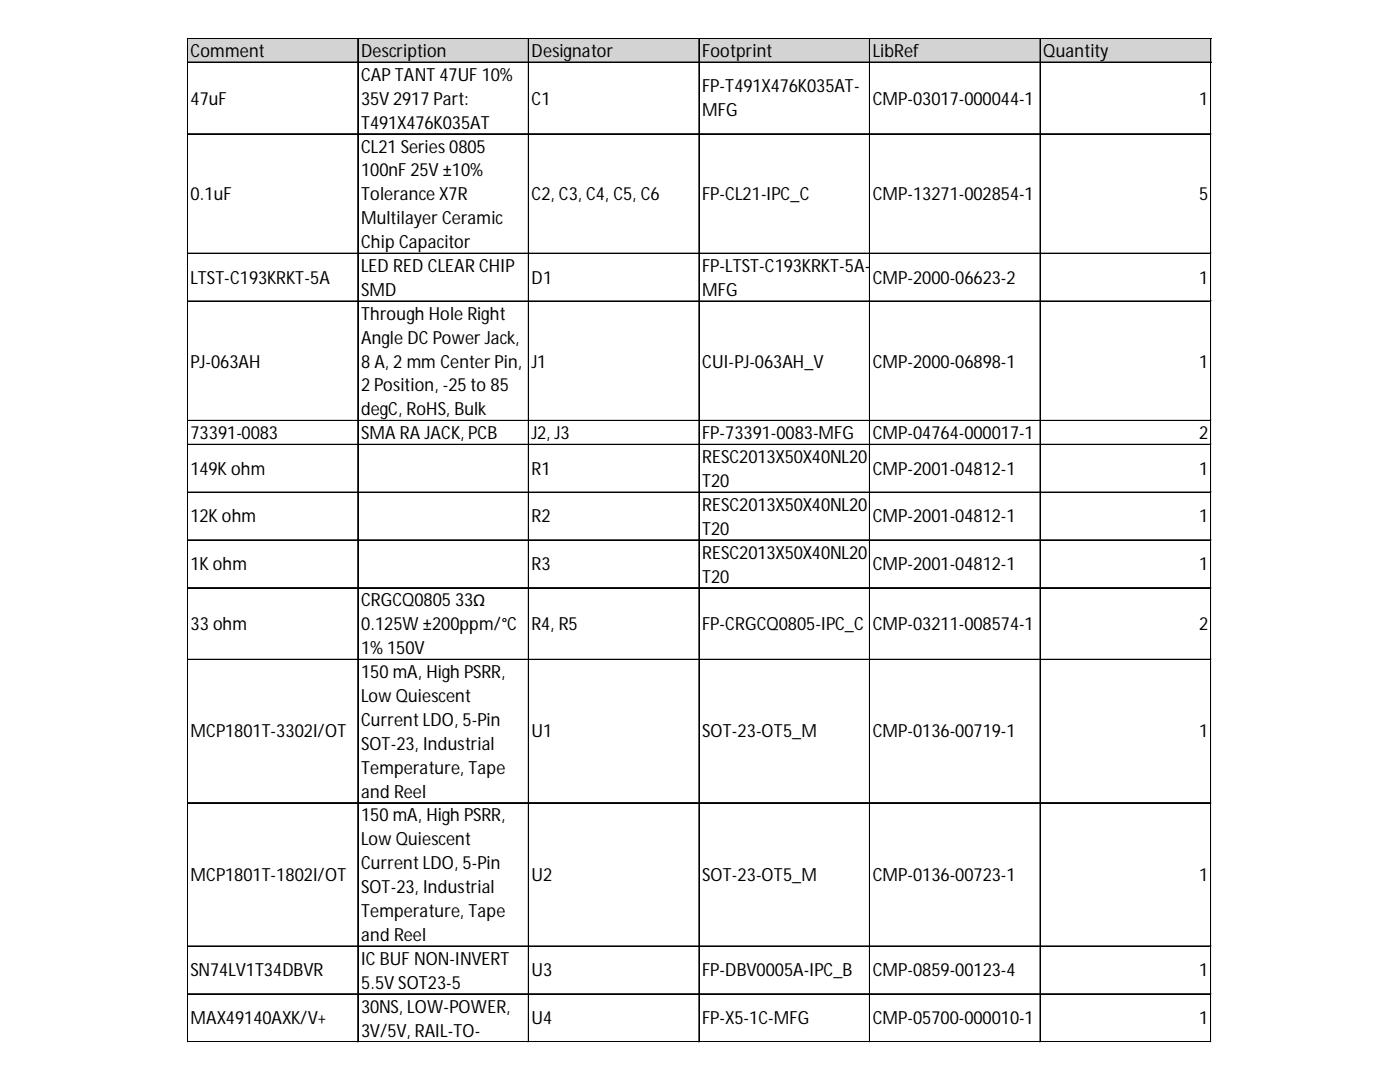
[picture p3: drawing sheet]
<svg xmlns="http://www.w3.org/2000/svg" width="279mm" height="216mm" viewBox="0 0 279 216" stroke-linecap="round" stroke-linejoin="round" font-family="sans-serif">
<defs><g id="words">
<g font-size="3.6">
<text x="38" y="11.4">Comment</text>
<text x="72" y="11.4">Description</text>
<text x="106.1" y="11.4">Designator</text>
<text x="140.1" y="11.4">Footprint</text>
<text x="174.2" y="11.4">LibRef</text>
<text x="208.2" y="11.4">Quantity</text>
<text x="72" y="16.1">CAPTANT47UF 10%</text>
<text x="38" y="20.9">47uF</text>
<text x="72" y="20.9">35V2917 Part:</text>
<text x="106.1" y="20.9">C1</text>
<text x="140.1" y="18.4">FP-T491X476K035AT-</text>
<text x="140.1" y="23.2">MFG</text>
<text x="174.2" y="20.9">CMP-03017-000044-1</text>
<text x="239.3" y="20.9">1</text>
<text x="72" y="25.7">T491X476K035AT</text>
<text x="72" y="30.4">CL21 Series0805</text>
<text x="72" y="35.2">100nF 25V±10%</text>
<text x="38" y="40">0.1uF</text>
<text x="72" y="40">Tolerance X7R</text>
<text x="106.1" y="40">C2, C3, C4, C5, C6</text>
<text x="140.1" y="40">FP-CL21-IPC_C</text>
<text x="174.2" y="40">CMP-13271-002854-1</text>
<text x="239.3" y="40">5</text>
<text x="72" y="44.7">MultilayerCeramic</text>
<text x="72" y="49.5">Chip Capacitor</text>
<text x="38" y="56.6">LTST-C193KRKT-5A</text>
<text x="72" y="54.3">LED RED CLEAR CHIP</text>
<text x="72" y="59">SMD</text>
<text x="106.1" y="56.6">D1</text>
<text x="140.1" y="54.3">FP-LTST-C193KRKT-5A-</text>
<text x="140.1" y="59">MFG</text>
<text x="174.2" y="56.6">CMP-2000-06623-2</text>
<text x="239.3" y="56.6">1</text>
<text x="72" y="63.8">Through Hole Right</text>
<text x="72" y="68.6">Angle DCPowerJack,</text>
<text x="38" y="73.3">PJ-063AH</text>
<text x="72" y="73.3">8 A, 2 mm CenterPin,</text>
<text x="106.1" y="73.3">J1</text>
<text x="140.1" y="73.3">CUI-PJ-063AH_V</text>
<text x="174.2" y="73.3">CMP-2000-06898-1</text>
<text x="239.3" y="73.3">1</text>
<text x="72" y="78.1">2 Position, -25 to 85</text>
<text x="72" y="82.9">degC, RoHS, Bulk</text>
<text x="38" y="87.7">73391-0083</text>
<text x="72" y="87.7">SMA RA JACK, PCB</text>
<text x="106.1" y="87.7">J2, J3</text>
<text x="140.1" y="87.7">FP-73391-0083-MFG</text>
<text x="174.2" y="87.7">CMP-04764-000017-1</text>
<text x="239.3" y="87.7">2</text>
<text x="38" y="94.7">149Kohm</text>
<text x="106.1" y="94.7">R1</text>
<text x="140.1" y="92.4">RESC2013X50X40NL20</text>
<text x="174.2" y="94.7">CMP-2001-04812-1</text>
<text x="239.3" y="94.7">1</text>
<text x="140.1" y="97.2">T20</text>
<text x="140.1" y="102">RESC2013X50X40NL20</text>
<text x="38" y="104.3">12Kohm</text>
<text x="106.1" y="104.3">R2</text>
<text x="140.1" y="106.7">T20</text>
<text x="174.2" y="104.3">CMP-2001-04812-1</text>
<text x="239.3" y="104.3">1</text>
<text x="38" y="113.8">1Kohm</text>
<text x="106.1" y="113.8">R3</text>
<text x="140.1" y="111.5">RESC2013X50X40NL20</text>
<text x="174.2" y="113.8">CMP-2001-04812-1</text>
<text x="239.3" y="113.8">1</text>
<text x="140.1" y="116.3">T20</text>
<text x="38" y="125.8">33 ohm</text>
<text x="72" y="121">CRGCQ0805 33Ω</text>
<text x="72" y="125.8">0.125W±200ppm/°C</text>
<text x="106.1" y="125.8">R4, R5</text>
<text x="140.1" y="125.8">FP-CRGCQ0805-IPC_C</text>
<text x="174.2" y="125.8">CMP-03211-008574-1</text>
<text x="239.3" y="125.8">2</text>
<text x="72" y="130.6">1%150V</text>
<text x="72" y="135.3">150 mA, High PSRR,</text>
<text x="72" y="140.1">LowQuiescent</text>
<text x="38" y="147.2">MCP1801T-3302I/OT</text>
<text x="72" y="144.9">CurrentLDO, 5-Pin</text>
<text x="72" y="149.6">SOT-23, Industrial</text>
<text x="106.1" y="147.2">U1</text>
<text x="140.1" y="147.2">SOT-23-OT5_M</text>
<text x="174.2" y="147.2">CMP-0136-00719-1</text>
<text x="239.3" y="147.2">1</text>
<text x="72" y="154.4">Temperature, Tape</text>
<text x="72" y="159.2">and Reel</text>
<text x="72" y="163.9">150 mA, High PSRR,</text>
<text x="72" y="168.7">LowQuiescent</text>
<text x="72" y="173.5">CurrentLDO, 5-Pin</text>
<text x="38" y="175.8">MCP1801T-1802I/OT</text>
<text x="72" y="178.2">SOT-23, Industrial</text>
<text x="106.1" y="175.8">U2</text>
<text x="140.1" y="175.8">SOT-23-OT5_M</text>
<text x="174.2" y="175.8">CMP-0136-00723-1</text>
<text x="239.3" y="175.8">1</text>
<text x="72" y="183">Temperature, Tape</text>
<text x="72" y="187.8">and Reel</text>
<text x="38" y="194.8">SN74LV1T34DBVR</text>
<text x="72" y="192.5">ICBUF NON-INVERT</text>
<text x="72" y="197.3">5.5VSOT23-5</text>
<text x="106.1" y="194.8">U3</text>
<text x="140.1" y="194.8">FP-DBV0005A-IPC_B</text>
<text x="174.2" y="194.8">CMP-0859-00123-4</text>
<text x="239.3" y="194.8">1</text>
<text x="72" y="202.1">30NS, LOW-POWER,</text>
<text x="38" y="204.4">MAX49140AXK/V+</text>
<text x="72" y="206.8">3V/5V, RAIL-TO-</text>
<text x="106.1" y="204.4">U4</text>
<text x="140.1" y="204.4">FP-X5-1C-MFG</text>
<text x="174.2" y="204.4">CMP-05700-000010-1</text>
<text x="239.3" y="204.4">1</text>
</g>
</g></defs>
<path d="M37.5 7.7h204.3v4.8h-204.3z" fill="#d3d3d3"/>
<g fill="none" stroke="#000" stroke-width=".2">
<path d="M37.3 7.6v200.4M37.4 7.6v200.4M37.5 7.6h204.3M37.5 7.7h204.3M37.5 12.4h204.3M37.5 12.5h204.3M71.4 7.8v200.2M71.5 7.8v200.2M105.4 7.8v200.2M105.5 7.8v200.2M139.5 7.8v200.2M139.6 7.8v200.2"/>
<path d="M173.5 7.8v200.2M173.6 7.8v200.2M207.6 7.8v200.2M241.6 7.8v200.2M241.7 7.8v200.2M37.5 26.7h204.3M37.5 26.8h204.3M37.5 50.5h204.3M37.5 50.6h204.3M37.5 60h204.3M37.5 60.1h204.3M37.5 83.9h204.3"/>
<path d="M37.5 84h204.3M37.5 88.6h204.3M37.5 88.7h204.3M37.5 98.2h204.3M37.5 98.3h204.3M37.5 107.7h204.3M37.5 107.8h204.3M37.5 117.2h204.3M37.5 117.3h204.3M37.5 131.5h204.3M37.5 131.6h204.3M37.5 160.1h204.3"/>
<path d="M37.5 160.2h204.3M37.5 188.7h204.3M37.5 188.8h204.3M37.5 198.3h204.3M37.5 198.4h204.3M37.5 207.8h204.3M37.5 207.9h204.3"/>
</g>
<path d="M37.3 208h.1" fill="none" stroke="#d4d4d4" stroke-width=".2"/>
<path d="M37.3 208h.2z" fill="#d4d4d4"/>
<path d="M71.4 208h.1" fill="none" stroke="#d4d4d4" stroke-width=".2"/>
<path d="M71.4 208h.2z" fill="#d4d4d4"/>
<path d="M105.4 208h.1" fill="none" stroke="#d4d4d4" stroke-width=".2"/>
<path d="M105.4 208h.2z" fill="#d4d4d4"/>
<path d="M139.5 208h.1" fill="none" stroke="#d4d4d4" stroke-width=".2"/>
<path d="M139.5 208h.1z" fill="#d4d4d4"/>
<path d="M173.5 208h.1" fill="none" stroke="#d4d4d4" stroke-width=".2"/>
<path d="M173.5 208h.2z" fill="#d4d4d4"/>
<path d="M207.6 208h.1" fill="none" stroke="#d4d4d4" stroke-width=".2"/>
<path d="M207.6 208h.1z" fill="#d4d4d4"/>
<path d="M241.6 208h.1" fill="none" stroke="#d4d4d4" stroke-width=".2"/>
<path d="M241.6 208h.2z" fill="#d4d4d4"/>
<path d="M241.8 26.7h.1" fill="none" stroke="#d4d4d4" stroke-width=".2"/>
<path d="M241.8 26.7v.1z" fill="#d4d4d4"/>
<path d="M241.8 50.5h.1" fill="none" stroke="#d4d4d4" stroke-width=".2"/>
<path d="M241.8 50.5v.2z" fill="#d4d4d4"/>
<path d="M241.8 60h.1" fill="none" stroke="#d4d4d4" stroke-width=".2"/>
<path d="M241.8 60v.2z" fill="#d4d4d4"/>
<path d="M241.8 83.9h.1" fill="none" stroke="#d4d4d4" stroke-width=".2"/>
<path d="M241.8 83.9v.1z" fill="#d4d4d4"/>
<path d="M241.8 88.6h.1" fill="none" stroke="#d4d4d4" stroke-width=".2"/>
<path d="M241.8 88.6v.2z" fill="#d4d4d4"/>
<path d="M241.8 98.2h.1" fill="none" stroke="#d4d4d4" stroke-width=".2"/>
<path d="M241.8 98.2v.1z" fill="#d4d4d4"/>
<path d="M241.8 107.7h.1" fill="none" stroke="#d4d4d4" stroke-width=".2"/>
<path d="M241.8 107.7v.2z" fill="#d4d4d4"/>
<path d="M241.8 117.2h.1" fill="none" stroke="#d4d4d4" stroke-width=".2"/>
<path d="M241.8 117.2v.2z" fill="#d4d4d4"/>
<path d="M241.8 131.5h.1" fill="none" stroke="#d4d4d4" stroke-width=".2"/>
<path d="M241.8 131.5v.2z" fill="#d4d4d4"/>
<path d="M241.8 160.1h.1" fill="none" stroke="#d4d4d4" stroke-width=".2"/>
<path d="M241.8 160.1v.2z" fill="#d4d4d4"/>
<path d="M241.8 188.7h.1" fill="none" stroke="#d4d4d4" stroke-width=".2"/>
<path d="M241.8 188.7v.2z" fill="#d4d4d4"/>
<path d="M241.8 198.3h.1" fill="none" stroke="#d4d4d4" stroke-width=".2"/>
<path d="M241.8 198.3v.1z" fill="#d4d4d4"/>
<path d="M241.8 207.8h.1" fill="none" stroke="#d4d4d4" stroke-width=".2"/>
<path d="M241.8 207.8v.2z" fill="#d4d4d4"/>
<use href="#words"/>
</svg>
